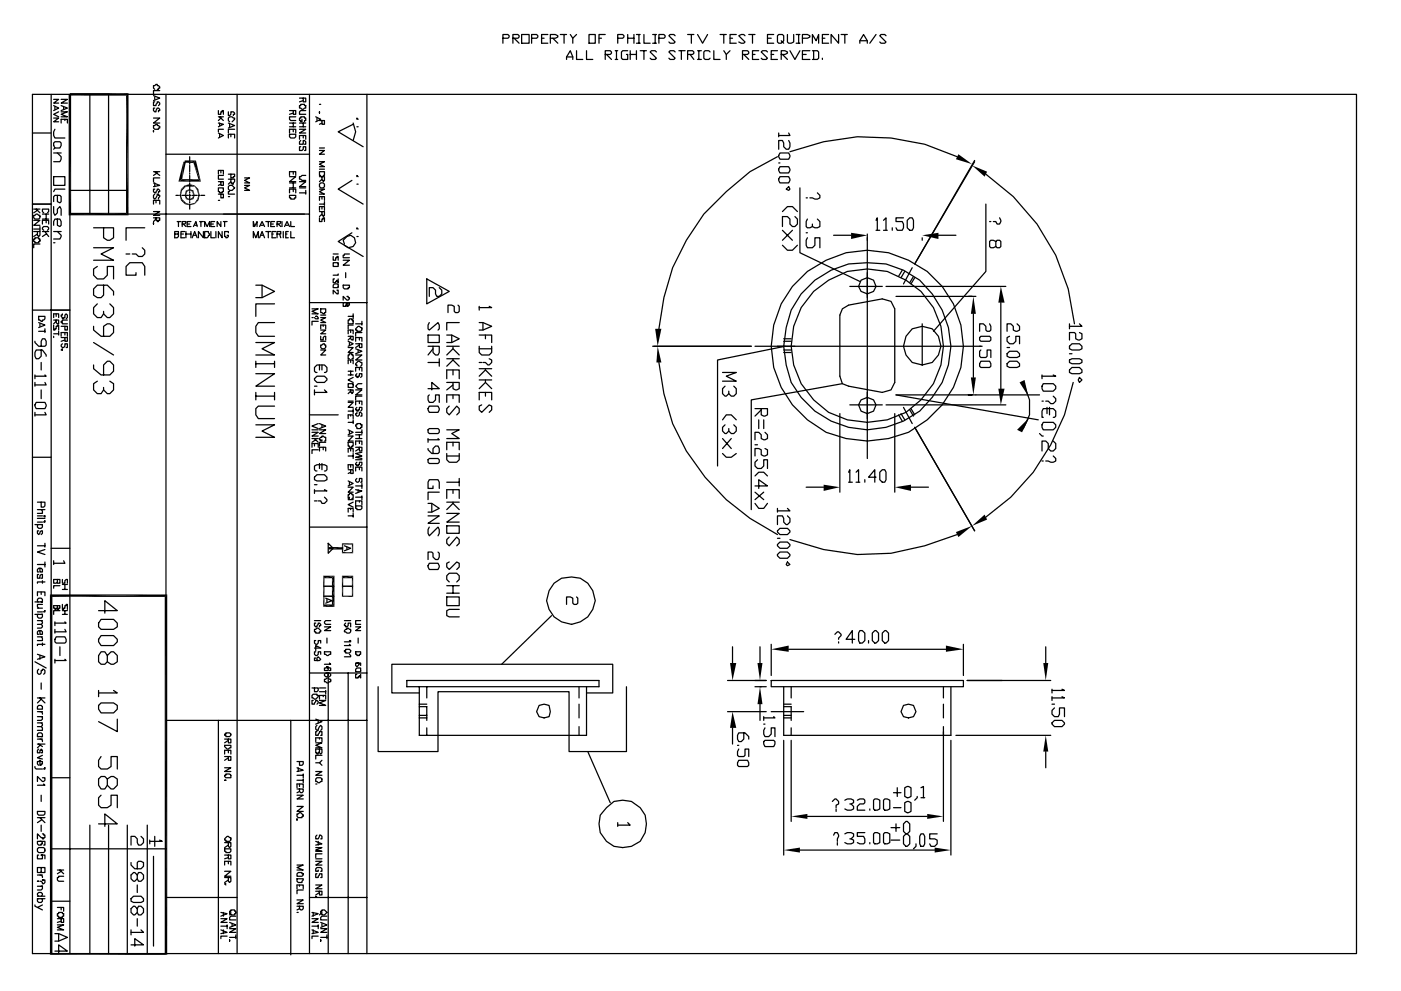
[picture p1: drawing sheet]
<svg xmlns="http://www.w3.org/2000/svg" width="297mm" height="210mm" viewBox="0 0 297 210" stroke-linecap="round" stroke-linejoin="round" font-family="sans-serif">
<g fill="none" stroke="#000" stroke-width=".26">
<path d="M32.8 19l-.3-.3v-.5h.3l.3-.3h.2v.3h.3l.3 .2v.3h-.3v.3h-.3M33.9 19.2h-1.4v.8M106.6 8.1h1.1l.2-.3v-.2l-.2-.3h-1.1v1.9M108.7 8.1h1.1l.3-.3v-.2l-.3-.3h-1.1v1.9M109 8.1l1.1 1.1M110.6 7.3h1.6v1.9h-1.6zM112.7 8.1h1.1l.2-.3v-.2l-.2-.3h-1.1v1.9M114.8 8.1h.6M116.2 7.3h-1.4v1.9h1.4M116.7 8.1h1l.6-.3v-.2l-.6-.3h-1v1.9M117.2 8.1l1.1 1.1M118.8 7.3h1.3"/>
<path d="M119.6 7.3v1.9M120.1 12.6v-.5l.8-1.3 .5 1.3v.5M120.1 12.1h1.3M120.9 7.3l.5 .8v1.1M122.2 10.8v1.8h1.4M122.2 7.3l-.8 .8M124.4 10.8v1.8h1.3M124.9 7.3h1.3v1.9h-1.3zM127 8.1h.5M128.3 7.3h-1.3v1.9M128.3 11.6h1.1l.2-.3v-.3l-.2-.2h-1.1v1.8M128.6 11.6l1 1"/>
<path d="M130.4 10.8h.6M130.4 12.6h.6M130.7 10.8v1.8M131 8.1h1l.3-.3v-.2l-.3-.3h-1v1.9M133.1 10.8h-1.1l-.2 .2v1.3l.2 .3h1.1v-1h-.3M133.1 8.1h1.3M133.1 7.3v1.9M133.6 10.8v1.8M133.6 11.6h1.3M134.4 7.3v1.9M134.9 9.2h.8M134.9 7.3h.8"/>
<path d="M134.9 10.8v1.8M135.5 7.3v1.9M135.7 10.8h1.4M136.5 7.3v1.9h1.3M136.5 10.8v1.8M138.4 9.2h.8M138.4 7.3h.8M138.9 7.3v1.9M139.2 11l-.3-.2h-.8l-.3 .2 1.4 1.3-.3 .3h-.8l-.3-.3M139.7 8.1h1.1l.2-.3v-.2l-.2-.3h-1.1v1.9M143.1 7.6l-.2-.3h-.8l-.3 .3 1.3 1.3-.2 .3h-.8l-.3-.3M143.1 11l-.2-.2h-.8l-.3 .2 1.3 1.3-.2 .3h-.8l-.3-.3"/>
<path d="M143.9 10.8h1.4M144.5 10.8v1.8M145.8 11.6h1l.3-.3v-.3l-.3-.2h-1v1.8M145.8 7.3h1.3M146.3 11.6l.8 1M146.6 7.3v1.9M147.9 7.3l1.1 1.9 1-1.9M147.9 10.8h.8M147.9 12.6h.8M148.2 10.8v1.8M150.5 11l-.2-.2h-.8l-.3 .2v1.3l.3 .3h.8l.2-.3M151.3 10.8v1.8h1.4"/>
<path d="M152.7 7.3h1.3M153.5 10.8l.5 .8v1M153.5 7.3v1.9M154.8 8.1h.5M154.8 10.8l-.8 .8M156.1 7.3h-1.3v1.9h1.3M157.4 11.6h1.1l.2-.3v-.3l-.2-.2h-1.1v1.8M157.7 11.6l1 1M158 7.6l-.3-.3h-.5l-.6 .3 1.4 1.3-.3 .3h-.5l-.6-.3M158.7 7.3h1.4M159.5 7.3v1.9M159.5 11.6h.6"/>
<path d="M160.9 10.8h-1.4v1.8h1.4M162.7 11l-.2-.2h-.8l-.3 .2 1.3 1.3-.2 .3h-.8l-.3-.3M162.7 8.1h.8M163.5 11.6h.5M164 7.3h-1.3v1.9h1.3M164.8 10.8h-1.3v1.8h1.3M165.6 8.6l.3 .3-.3 .3h-.5l-.3-.3v-1.3l.3-.3h.8l.3 .3v1l-.3 .3 .3 .3M165.6 11.6h.8l.6-.3v-.3l-.6-.2h-.8v1.8M165.9 11.6l1.1 1M167 7.3v1.6l.2 .3h.5l.6-.3v-1.6M167.5 10.8l1 1.8 1.1-1.8M168.8 9.2h.8"/>
<path d="M168.8 7.3h.8M169.3 7.3v1.9M170.1 8.1h1.1l.5-.3v-.2l-.5-.3h-1.1v1.9M170.1 11.6h.8M171.7 10.8h-1.6v1.8h1.6M172.2 9.2v-1.9l.8 1.3 .6-1.3v1.9M172.2 10.8h1.1l.3 .2v1.3l-.3 .3h-1.1M172.5 10.8v1.8M174.4 8.1h.5M174.4 12.3v.3M175.7 7.3h-1.3v1.9h1.3M177.8 7.3v1.9l-1.6-1.9v1.9"/>
<path d="M178.3 7.3h1.4M179.1 7.3v1.9M182.3 9.2v-.6l.8-1.3 .8 1.3v.6M182.3 8.6h1.6M185.7 7.3l-1.3 1.9M187.9 7.6l-.3-.3h-.8l-.3 .3 1.4 1.3-.3 .3h-.8l-.3-.3M6.9 20h280.7v182.3h-280.7zM6.9 28.2h3.9M10.8 20v182.3M11.4 21.1h1l-1 .8h1M11.4 22.4l1 .5-1 .6M11.4 25h1l-1 .8h1"/>
<path d="M11.4 30.3l.2-.2h1.1l.3 .2v.6l-.3 .5h-1.1l-.2-.5zM11.4 37.5h2.4v1.8h-2.4zM11.4 32.5h1.6M11.6 27.4l-.2 .6v.8l.2 .5h2.2M11.6 22.7v.5M11.6 31.4l-.2 .3M12.2 32.5l.8 .7v.6l-.3 .5h-1.3M12.4 23.7l-1 .6 1 .5M13 21.1h1.3l-1.3 .8h1.3M13 22.4l1.3 .5-1.3 .6M13 23.7h1.3l-1.3 .6 1.3 .5h-1.3M13 26.1v-.8h1.3v.8"/>
<path d="M13.5 22.7v.5M13.8 25.3v.3M14.8 20v182.3M19 20v25.4M23 20v25.4M32.5 20.3l1.4 .5-1.4 .5M32.5 25h1.4l-1.4 1.1h1.4M32.5 26.6l.8-.2v.2h.3l.3 .3v.3h-.3v.2h-.8l-.3-.2zM32.5 28v-.3v.3M32.5 38.8l1.4 .5-1.4 .3M32.5 36.4h1.4M32.8 21.6h-.3v.8h.6l.2-.8h.3l.3 .3v.2l-.3 .3"/>
<path d="M32.8 22.9h-.3v.6l.3 .2h.3l.2-.8h.3l.3 .3v.3h-.3v.2M32.8 20.5v.6M32.8 38.8v.8M32.8 36.4l1.1 .8M33.3 36.7l-.8 .5M33.9 37.7h-1.4v.8M35.2 20v182.3M35.2 32.7h30.4M40.2 38.8v1.6M40.2 33.2v1.1M40.2 34.6v.2M40.2 35.1v1.3"/>
<path d="M40.2 36.7v.3M40.2 37.2v1.3M46.3 23.5v.8h.5v-.6h.3v-.2h.3v.8M46.3 26.1l1.1 .3-1.1 .5M46.3 28.2l1.1 .6-1.1 .5M46.3 37v-.8h1.1v.8M46.3 38.5h1.1v.8h-.6v-.8M46.3 39.9h1.1v.8h-.3v.2h-.5v-.2h-.3zM46.3 24.8h1.1M46.6 24.8l.8 .8M46.6 26.1v.5M46.6 28.5v.5"/>
<path d="M46.8 25l-.5 .6M46.8 36.2v.5M46.8 39.1l-.5 .2M47.4 27.4h-1.1v.6M47.4 37.2h-1.1v.8h1.1M48.4 23.7v.8h.3l.2-.2v-.6h.6l.2 .3v.3h-.2v.2M48.4 26.1l1.3 .5-1.3 .6M48.4 29.3v-.8h1.3v.8M48.4 37h1.3v.5h-.2v.2h-.6v-.7M48.4 38h1.3v.5l-.2 .3v.3h-.3v-.3h-.3v-.8M48.4 39.6l.3-.3h.5l.5 .6-.5 .5h-.5l-.3-.3zM48.7 25.8l-.3-.2v-.6l.3-.2h.5l.3 .2h.2v.3l-.5 .5"/>
<path d="M48.7 26.4v.5M48.9 28.5v.5M48.9 38.5l-.5 .6M49.7 27.4h-1.3v.8M50.3 20v182.3M51.9 37.7h1l-1 .6 1 .5h-1M51.9 39.3h1l-1 .6 1 .5h-1M61.4 37.2v-.8h1.3v.8M61.4 37.5h1.3l-1.3 1h1.3M61.4 23.5h1.3v.8h-.5v-.8M61.4 28.2v-.8h1.3v.8M61.4 28.5h1.3v.5l-.3 .3h-.8l-.2-.3z"/>
<path d="M61.4 26.9h1.3M61.4 39.9h1.3M61.4 38.8h1.3M61.4 26.1h1.3M62.2 26.1v.8M62.2 27.4v.6M62.2 36.4v.6M62.2 38.8v1.1M62.2 24l-.8 .3M62.7 24.8h-1.3v.5l.2 .3h1.1M63.5 38.5h1.3l-1.3 1.1h1.3M63.5 20.8h1.3v.8h-.5v-.8"/>
<path d="M63.5 22.4h.3v-.3h.8v.3h.2v.5l-.8 .3-.2-.3h-.3zM63.5 27.4h1.3l-1.3 .8h1.3M63.5 29.5v-.7h1.3v.7M63.5 26.9h1.3M63.5 39.9h1.3M63.5 26.1h1.3M63.8 29.8l-.3 .3v.5h.8v-.8h.3l.2 .3v.5h-.2M63.8 31.1h-.3v.8h.5l.3-.2v-.6h.5v.8h-.2M64 25.3v.5h-.2v-.2h-.3v-.6h.3v-.2h.8v.2h.2v.6h-.2v.2M64.3 26.1v.8M64.3 28.8v.5M64.3 21.3l-.8 .3"/>
<path d="M64.8 37.2h-.8l-.2 .3h-.3v.5h.3l.2 .3h.8M64.8 23.5h-1l-.3 .2v.6h1.3M65.6 20v182.3M66.9 24.8l1.1 .5-1.1 .5M67.2 25v.6M67.7 24v-.3v.3M67.7 25.6h1.1v.8h-.5v-.8M67.7 31.9h1.1l-1.1 .8h1.1M67.7 34.3h1.1l-1.1 .5 1.1 .6h-1.1M67.7 37.5h1.1v.8l-.3 .2v-.2h-.2v-.8M67.7 22.1h.3M67.7 31.4h1.1"/>
<path d="M67.7 35.9h1.1M68 37.2h-.3v-.8h1.1v.8h-.3M68 38.8h.5a.66 .66 0 0 1 0 1.1h-.5l-.3-.3v-.5zM68.3 26.1l-.6 .3M68.3 38l-.6 .5M74.6 38.3l-2.9 1.8 5.3 3.2M74.9 26.4l-3.2 1.6 5.3 3.1M74.9 26.1l.5 1.9-.5 1.8M75.7 25.3v-.3l.2 .3M75.7 37.5v-.3l.2 .3M75.7 26.9h.2M75.7 39.1h.2"/>
<path d="M77.8 20v182.3M164.8 33.2l-5.8 3.2-5 4.3-4.8 4.7a43.4 43.4 0 0 0-9.5 24.4M165.1 28.2v.8M165.1 34.6h.3M165.4 32.5h1.8l.3 .5-.3 .8h-1.8l-.3-.6zM165.4 35.4h1.8l.3 .5-.3 .8h-1.8l-.3-.5zM165.4 37.5h1.8l.3 .5-.3 .8h-1.8l-.3-.5zM167.2 28.2l.3 .6h-2.4M167.2 29.8l.3 .5v.8l-.3 .6h-.5l-.5-.6v-.8l-.3-.5h-.8v1.9M167.5 32.2a43.9 43.9 0 0 1 35.4 1M169.6 39.9v13.7l12.7 6.1M206.6 34l-12.7 22 12.7-21.7"/>
<path d="M209 37l5.8 4.7 5.1 5.8 3.9 6.7 2.7 7.1 1.3 7.4M6.9 43.3h3.9M7.1 45.7l.8-.3 .3 .3h.3v.5l-.3 .3h-.8l-.3-.3zM7.1 46.7h1.4l-1.4 1.1h1.4M7.1 50.7h.3v-.3h.8v.3h.3v.5h-.3v.3h-.8v-.3h-.3zM7.1 44.4h1.4M7.1 48.6h1.4M7.7 44.4l.8 .8M7.9 49.1v.8l.3 .3 .3-.3v-.8M7.9 44.6l-.8 .6M7.9 49.7l-.8 .5M8.5 48.1v1h-1.4"/>
<path d="M8.5 51.8h-1.4v.8M9 47.5v-.8h1.3v.8M9 45.4h1.3M9 49.1h1.3M9 46.5h1.3M9.3 45.2l-.3-.3v-.5h1.3v.5l-.2 .3M9.3 48.9l-.3-.3v-.3l.3-.2h.8l.2 .2v.3l-.2 .3M9.5 49.1l.8 1.1M9.8 45.4v1.1M9.8 46.7v.6M9.8 49.7l-.8 .5M11.4 43.8v1.4l.2 .5 .6-.5v-.8l.5-.6 .3 .6v1.3"/>
<path d="M11.4 49.1h1.6M11.4 51.5h.2M12.2 41.5v1.3l.5 .2 .3-.2v-1.1l-.3-.2h-1.1l-.2 .2v1.1M12.2 46.5v1.3l.5 .3 .3-.3v-.8l-.3-.5h-1.1l-.2 .5v.8M12.2 49.1l.8 .8-.3 .8h-1.3M13.8 40.1h-2.2l-.2 .6M14.8 45.4h50.8M14.8 40.4h12.2M19.8 48.3h4.3v2.1l-.8 .6h-.5l-.8-.6v-2.1M19.8 52.6h4.3l-2.7 1.3 2.7 1.3h-4.3M20.6 56.5l-.8 .6v1.3l.8 .8h1.4l.8-.8v-1.9h1.3v2.7M26.7 53.9h.8"/>
<path d="M28.8 57.9v.5h-2.1v-1.9l.8-.8h2.7l.5 .8v1.9M30.2 52.6l.5 .5v.8l-.5 .5h-.8l-.6-.5h-.8M30.7 48.3h-4v2.7M32.5 43.3v-.8h1.4v.8M32.5 44.9h1.4l-1.4 .8h1.4M32.5 46.2h1.4v.5h-.3v.3h-.3v-.3h-.2v-.5M32.5 47.5v-.2v.2M32.8 40.1h-.3v.6l.3 .2h.3l.2-.8h.3l.3 .3v.3h-.3v.2M32.8 41.2l-.3 .3v.5l.3 .2 .5-.7v-.3h.3v.3h.3l-.3 .7M33.1 42.5v.5M33.1 46.5l-.6 .5M37 49.7h.8v-.6h-.8v1.3h.6l.2-.2v-.5h-.2"/>
<path d="M37.3 41.5h.5M37.6 47h.8M37.8 47v1.1M38.1 41.5h.3M38.4 49.7h.5M38.6 47.5h.6l.2-.2v-.3h-.8v1.1M38.6 41.5h1.4M38.9 47.5l.5 .6M39.2 49.1h-.8v1.3h.8M39.4 49.7h1.1M39.4 49.1v1.3M39.7 47.5h.5"/>
<path d="M40.2 40.7v.2M40.2 41.2v1.3M40.2 42.8v.2M40.2 43.3v1.1M40.2 41.5h.3M40.5 47h-.8v1.1h.8M40.5 49.1v1.3M40.7 50.4l.6-1.3 .5 1.3M40.7 41.5h1.1M41 48.1l.5-1.1 .3 1.1M41 49.9h.5M41.3 47.8h.5"/>
<path d="M42.1 41.5h.2M42.3 47h.8M42.6 41.5h.8M42.6 47v1.1M43.1 49.1v1.3l-1-1.3v1.3M43.4 48.1v-1.1l.5 1.1 .5-1.1v1.1M43.4 49.1h.8v.3l.2 .3v.2h-.2v.3l-.3 .2h-.5zM44.7 49.1v1.3h.8M44.7 47.5h.5M45.5 47h-.8v1.1h.8M45.8 49.1v1.3M46.3 41.2h1.1v.8h-.6v-.8"/>
<path d="M46.3 42.5h.3M46.8 47v1.1l-.8-1.1v1.1M47.1 49.1v1.3l-.8-1.3v1.3M47.4 47h.8M47.6 47v1.1M48.4 49.4v-.3h-.8v1.1h.3v.2h.3l.2-.2v-.3h-.2M48.4 41.7h.3M48.7 40.7h-.3v.5h1.3M53.7 48.1v-1.1l.3 1.1 .5-1.1v1.1M53.7 50.4v-1.3l.5 1.3 .6-1.3v1.3M55 48.1l.6-1.1 .5 1.1M55 50.4l.6-1.3 .5 1.3"/>
<path d="M55.3 47.8h.5M55.3 49.9h.5M56.4 47h.7M56.4 49.1h1M56.9 47v1.1M56.9 49.1v1.3M57.4 47.5h.5M57.7 49.7h.2M58.2 47h-.8v1.1h.8M58.5 49.1h-.8v1.3h.8M58.7 47.5h.6l.2-.2v-.3h-.8v1.1M58.7 49.7h.8v-.6h-.8v1.3"/>
<path d="M59 47.5l.5 .6M59.3 49.7l.2 .7M59.8 47v1.1M60.1 49.1v1.3M60.3 48.1l.6-1.1 .5 1.1M60.6 47.8h.5M60.6 49.7h.3M61.1 49.1h-.5v1.3h.5M61.4 40.9v-.8h1.3v.8M61.4 41.5h1.3v.5h-.3v.2h-.8v-.2h-.2zM61.6 47v1.1h.8M61.6 49.1v1.3h.8"/>
<path d="M62.2 40.1v.6M63.5 40.9h1.3M64.8 40.4v.8M67.7 40.1h1.1l-1.1 .6 1.1 .5h-1.1M67.7 42.5v-.8h1.1v.8M67.7 44.6v-.8h1.1v.8M67.7 44.9h1.1v.8l-.3 .2v-.2h-.2v-.8M67.7 46.2v.8h.6v-.5h.2v-.3h.3v.8M67.7 43.3h1.1M68.3 41.7v.5M68.3 43.8v.6M68.3 45.4l-.6 .5"/>
<path d="M68.8 42.8v.8M70.6 54.4v.8h.6v-.5h.2v-.3h.3v.8M70.6 55.7h1.1v.8h-1.1zM70.6 53.9h1.1M70.9 59.2h-.3v.8h.6v-.3h.2v-.3l.3 .6v-.8M71.7 58.1v.3h-1.1M72.8 55.2h1.3l-1.3 1.1h1.3M73 51.8l-.2-.8 .8-.8 .7-.3 .8 .5 .3 1.1-.5 .8-1.1 .3-.8-.6M73.3 57.9v1M74.1 53.9h-1.1v.3h-.2v.5h1.3M74.6 49.4l-2.9 1.8 5.3 3.2M75.7 48.6v-.3l.2 .3"/>
<path d="M75.7 50.2h.2M90.5 59.2l4.7 2.6-4.7 2.7zM165.9 44.9l1.1-1.1h1l1.1 1.1M165.9 52l1.1 1.1h1l1.1-1.1M165.9 48.9l2.1 2.1M166.7 40.1l.5-.5 .3 .5-.3 .3zM168 48.9l-2.1 2.1M168.5 45.9l.6 .6v1l-.6 .6h-.5l-.5-.6v-1l-.5-.6h-1.1v2.2M170.9 42h.3M170.9 49.4h.3M171.2 57.6a20.3 20.3 0 0 1 17.2-4 20.4 20.4 0 0 1 15.3 24.4 21.5 21.5 0 0 1-11.1 13.7 21.5 21.5 0 0 1-17.4 0 20.4 20.4 0 0 1-9.6-27.2l2.4-3.7zM171.2 46.5l-.3 .5v1.1l.3 .2h.5l.5-.2"/>
<path d="M171.2 50.4l-.3 .6v1l.3 .6h1l.6-.6v-1.6h1v2.2M172.8 59.4l3.4-2.1 3.7-1.3 4-.3a16.7 16.7 0 0 1 15.9 10.1 16.8 16.8 0 0 1-2.2 18.5l-2.6 2.9a18 18 0 0 1-27.3-6.1l-1-3.7-.5-3.9 .5-4 1-3.7 2.2-3.4zM173.3 40.9l.5 .6v.5l-.5 .2-1.6-.2M173.3 46.5l.5 .5v1.1l-.5 .2h-.5l-.6-.2v-.6M176.7 49.9h3.7M182.6 59.4l1.3-.5 1.3 .5 .5 1.4-.5 1-1.3 .6-1.3-.6-.6-1zM183.9 57.9v5.2M183.9 49.7v47.6M183.9 50.4v.6M185.7 46.7l.3-.5v2.7M185.7 48.9h.8M187.3 46.7l.6-.5v2.7"/>
<path d="M187.3 48.9h.8M189.2 48.3v.6M191.3 57.3l-.8 1.3M191.6 46.2h-1.6v.8h1.3l.3 .5v.8l-.3 .6h-1.1l-.2-.6M191.8 57.6l-.8 1.3M192.4 46.7l.5-.5h.5l.3 .5v1.6l-.3 .6h-.5l-.5-.6zM193.4 56.8l-1.8 3.4M193.7 58.6l-.8 1.4M193.9 58.9l-.8 1.3M195.5 50.4v.6M199 49.9h3.7M209 43.3v14.3l-11.1 12.7"/>
<path d="M209.8 47h.3M211.1 51.2l.3-.2h.5l.3 .2v1.1l-.3 .3h-.5l-.3-.3v-1.1l-.5-.2h-.5l-.3 .2v1.1l.3 .3h.5l.5-.3M211.9 46.2l.3 .5-.3 .8h-.5l-.3-.5h-.5M6.9 65.8h7.9M7.4 72.4v.3l.8 .8h1.3l.3-.3v-.8l-.3-.5h-.5l-.3 .5v1.1M7.4 79.6v.7M8.2 67.1h1.3v.5l-.2 .3h-.3v.3h-.3l-.2-.3h-.3zM8.2 68.4l1.3 .6-1.3 .5M8.2 70.3h1.3M8.5 68.7v.5M8.7 74.3v1.3l-.5 .5h-.5l-.3-.5v-.8l.3-.5h1.3l.8 1v.3M8.7 76.9v1.6"/>
<path d="M9.5 79.6l.3 .2h-2.4M9.5 69.8v.8M11.4 67.4v-.8h1v.8M11.4 67.9h1v.8h-.2l-.3-.3v-.5M11.4 69v1h.2v-.2h.3v-.6h.3v-.2h.2v1M11.4 71.3v.3M11.4 70.8h1M11.9 66.6v.5M11.9 68.2l-.5 .5M12.4 70.3v.8M13 69.2h1.3v.8h-.5v-.8M13 71.3v-.7h1.3v.7"/>
<path d="M13 71.6h1.3v.8h-.5v-.8M13.2 66.6v.3h-.2l.2 .7h.3v-.2h.3v-.5l.2-.3 .3 .3v.5l-.3 .2M13.2 72.9l-.2 .3v.3l.2 .2h.3l.3-.2v-.6h.5v.8h-.3M13.2 74v.3h-.2zM13.8 70.6v.5M13.8 72.1l-.8 .3M14.3 67.9h-1.1v.3h-.2v.2h.2v.3h1.1M19.8 69.2v.8l1.6 1.3h1.9l.8-.7v-1.4l-.8-.5h-.5l-.8 .5v2.1M19.8 77.4v.8l1.6 1.4h1.9l.8-.8v-1.4l-.8-.8h-.5l-.8 .8v2.2M19.8 72.7l4.3 2.6M20.6 64.5l-.8 .8v1.3l.8 .8h.8l.6-.8M22 60.5v2.1l-.6 .5h-.8l-.8-.5v-1.3l.8-.8h2.2l1.3 1.3v.8"/>
<path d="M23.3 64.5l.8 .8v1.3l-.8 .8h-.5l-.8-.8v-.5M54.2 60.5h1.4l2.6 1.3-2.6 1.3h-1.4M54.2 72.7h4l-2.6 1.3 2.6 1.3h-4M54.2 79.3h4l-4 2.6h4M54.2 77.2h4M54.2 76.6v1.4M55.6 60.5v2.6M58.2 64.5h-4v2.6M58.2 68.4h-3.4l-.6 .8v1.4l.6 .7h3.4M58.2 76.6v1.4M65.6 64.2h12.2M66.1 65.5h1.4l-1.4 .6 1.4 .5h-1.4"/>
<path d="M66.1 67.4h.3M67.2 67.1h-.3h.3l.3 .3v.2h-.6l-.2-.2M67.2 79h-.3l-.2-.2v-.8l.5-.6h1.6l.5 .6v.8l-.2 .2h-.3M67.5 68.2h-1.4v.8M67.7 77.4v1.1M68 65.5h1.1v.8h-.3v.3l-.8-.3zM68 67.4h1.1l-1.1 .5 1.1 .5h-1.1M68 69.8v-.8h1.1v.8M68 70h1.1l-1.1 .8h1.1M68 71.3v.8h.5v-.5l.3-.3h.3v.8M68 73.2l.8-.3v.3h.3v.5l-.3 .3h-.5l-.3-.3zM68 74.3h1.1l-1.1 1h1.1"/>
<path d="M68 66.9h1.1M68 72.4h1.1M68.3 77.4v1.1M68.5 69v.2M70.6 60.5l.3-.3h.8v.8h-1.1zM71.4 61.6h.3v.8h-.3l-.8-.8v.8M72.8 60.5h1.3v.5h-.3v.3h-.8l-.2-.3zM72.8 64.2h.5l.3 .3v.5h.2v-.3h.3v-.2l-.3-.3h-.2l-.3 .8h-.5zM73.6 62.9h.2v.2h.3v.3l-.3 .3h-.2l-.8-.8v.8M73.8 67.9h.3v-.3h.5v.3h.3v.8h-1.1zM73.8 70.8v-.8h1.1v.8M73.8 71.3h1.1v.8h-.3l-.3-.2v-.6"/>
<path d="M73.8 72.4l1.1 .5-1.1 .6M73.8 73.7h1.1l-1.1 1.1h1.1M73.8 77.2v-.8h1.1v.8M73.8 67.1h1.1M73.8 78.8h1.1M73.8 79.6h1.1M74.1 76.1h-.3v-.8h.3v-.2h.5v.2h.3v.8h-.3M74.1 72.7v.5M74.3 70v.6M74.3 76.4v.5M74.3 78.8v.8M74.3 71.6l-.5 .5"/>
<path d="M74.9 69h-1.1v.8M74.9 66.6v1M75.4 69.8l.5-.6 .8 .3v.5l-.2 .3h-.8v-.3h-.3zM75.4 72.4v-.8h1.3v.8M75.4 72.9h1.3v.8h-.5v-.8M75.4 74l1.3 .5-1.3 .6M75.4 75.3h1.3l-1.3 1.1h1.3M75.4 78.8v-.8h1.3v.8M75.4 68.7h1.3M75.7 77.7v-.3h-.3v-.2l.5-.6 .8 .3v.5l-.2 .3M75.7 79.3l-.3 .3v.2h.3v.3h.2v-.3h.3v-.5h.5v.5l-.2 .3M75.9 74.3v.5"/>
<path d="M76.2 71.6v.5M76.2 78v.5M76.2 73.2l-.8 .5M76.7 70.6h-1.3v.7M76.7 68.2v.8M90.8 71.1h2.3v1.6h-2.3zM90.8 73.5h2.3v1.3l-.2 .5h-.6l-.5-.5v-1.3M90.8 76.9h2.3M91 68.4l-.2 .6v.8l.2 .2 1.9-1.6 .2 .6v.8l-.2 .2M91.8 74l-1 1.3M93.1 61l.6 .6v.8l-.6 .5h-.5l-.3-.5v-.8l-.5-.6h-.8v1.9M93.1 76.1v1.6"/>
<path d="M94.7 71.1h1.1l1.6 .8-1.6 .8h-1.1M94.7 73.5h2.7M94.7 76.1h2.7M95.8 71.1v1.6M96 73.5v.5l1.4 1.3M96 76.1v.3l1.4 1.3M96 74l-1.3 1.3M96 76.4l-1.3 1.3M96 78.5v1.1M97.1 64.7l.3 .3v1.1l-.3 .2h-.5l-.3-.2v-1.1l-.5-.3h-.8v1.6M97.4 68.4h-2.7v1.6M101.6 68.4h.8l1.8 .8-1.8 .8h-.8"/>
<path d="M101.6 71.1h2.6v1.6M101.6 73.5v1.3l.5 .5h1.6l.5-.5v-1.3M101.6 65v.8M101.6 74h2.6M101.6 76.9h.5M101.6 78.2h2.6M102.4 68.4v1.6M102.9 78.2v.3l1.3 1.3M102.9 71.1v.8M102.9 78.5l-1.3 1.3M103.7 65l.5 .3h-2.6M103.7 76.1l.5 .3v.5l-.5 .5h-.2l-.6-.5h-.5"/>
<path d="M138.4 73.5h20.9M139.7 76.9l1.1 6.6a42.9 42.9 0 0 0 18.2 26.5l5.8 3.4M153.2 79h2.9l-2.1 .8 2.1 1.1h-2.9M160.1 73.5h48.1M164.8 73.5h3.7M166.2 72.4h1.5M166.2 71.9h1.5M166.2 74.8h1.5M166.2 74.3h1.5M166.4 73.5l-14.3 2.9v22.5M172.5 61.8l3.2-2.4a15.3 15.3 0 0 1 16.4 0 16.2 16.2 0 0 1 3.2 25.4 15.9 15.9 0 0 1-15.6 4.3l-4-1.6a16.5 16.5 0 0 1-3.2-25.7zM178.6 65.5l1.3-.8 7.2-1.3 1.8 .5 .8 1.6v15.6l-.8 1.6-1.8 .6-7.2-1.4-1.3-.5-.5-1.6v-12.9z"/>
<path d="M180.2 60.8h6.9M187.9 60.8h25.4M190 62.9h16.9M193.4 69.8l2.1-.6 2.1 .6a4.4 4.4 0 0 1 0 7.1 4 4 0 0 1-6-3.4l.5-2.2zM195.5 68.7v8.7M206.4 66.6v13.5M207.7 73.5h.3M208 71.3h1.8l.3 .3v.5l-.3 .3h-1.8l-.3-.3v-.5zM208 74.3l-.3 .2v1.1l.3 .2h1l.3-.2v-1.3h.8v1.5M208 76.6h1.8l.3 .6v.5l-.3 .3h-1.8l-.3-.3v-.5zM209.8 68.7l.3 .5v.8l-.3 .3h-.5l-.3-.3v-.8l-.5-.5h-.8v1.6M212.2 64.2v18.3"/>
<path d="M213.5 75.1l.5-.6h1.6l.6 .6v.5l-.6 .2h-1.6l-.5-.2zM213.5 77.2l.5-.6h1.6l.6 .6v.5l-.6 .3h-1.6l-.5-.3zM213.5 73.7h.5M214 71.3l-.5 .3v.8l.5 .5h.8l.6-.5v-1.1h.8v1.6M215.6 68.7l.6 .5v.8l-.8 .3-.6-.3v-.8l-.5-.5h-.8v1.6M220.9 79.6v.7M223.3 79.6l.5 .2h-2.9M226.7 73.5l.6-.6h1.6l.5 .6v.5l-.5 .3h-1.6l-.6-.3zM226.7 76.4l.6-.3h1.6l.5 .3v.5l-.5 .3h-1.6l-.6-.3zM226.7 78.5l.6-.5h1.6l.5 .5v.5l-.5 .3h-1.6l-.6-.3zM226.7 68.7v1.1M226.7 75.1h.6"/>
<path d="M228.9 68.7l.5 .5h-2.7M228.9 70.6l.5 .2v1.1l-.8 .2-.5-.2v-1.1l-.3-.2h-1.1v1.5M6.9 97h3.9M7.4 81.1v.8M7.4 87.5v.8M7.7 85.4h1.8l.3 .5-.3 .8h-1.8l-.3-.5zM8.7 82.7v1.9M9.5 81.1l.3 .6h-2.4M9.5 87.5l.3 .5h-2.4M20.6 80.9l-.8 .5v1.3l.8 .8h.8l.6-.8M23.3 80.9l.8 .5v1.3l-.8 .8h-.5l-.8-.8v-.5M54.2 90.1h4l-2.6 1.4 2.6 1.3h-4"/>
<path d="M54.2 83.3v1.5M54.2 84h4M58.2 86.2h-3.4l-.6 .5v1.3l.6 .8h3.4M58.2 83.3v1.5M65.6 88h6.1M66.1 91.7h1.4l-1.4 .8h1.4M66.1 94.9v-.8h1.4v.8M66.1 91.2h1.4M66.1 93h1.4M66.7 80.3l.5-.5h1.6l.5 .5v.3l-.5 .5h-1.6l-.5-.5zM66.7 93l.8 .8M66.7 82.7v1.1"/>
<path d="M66.7 94.1v.5M66.7 81.9h.5M66.9 93.3l-.8 .5M67.2 99.9h-.3l-.2-.2v-.8l.5-.3h1.6l.5 .3v.8l-.2 .2h-.3M67.5 89.9l-1.4 .5 1.4 .5M67.5 95.4h-1.4v.8M67.7 89.9l1.4 .5-1.4 .5M67.7 91.2h1.4l-1.4 .8h1.4M67.7 95.7v-.8h1.4v.8M67.7 98.3v1.1M68.3 93.3v.3h-.3v-.3h-.3v-.3l.3-.2h.3v-.3h.2l.3 .3h.3v.8h-.3M68.3 90.1v.6"/>
<path d="M68.3 98.3v1.4M68.5 94.9v.5M68.8 82.7l.5 .6h-2.6M69.1 93.8h-1.4v.8M73.8 81.4h1.1v.8h-1.1zM73.8 82.7h1.1v.6l-.3 .2v-.2h-.3v-.6M73.8 85.4h1.1l-1.1 1h1.1M73.8 88.8v-.8h1.1v.8M73.8 91.2l1.1 .5-1.1 .6M73.8 92.5h1.1l-1.1 1.1h1.1M73.8 93.8h1.1v.8h-.3v.3h-.5v-.3h-.3zM73.8 96v-.8h1.1v.8"/>
<path d="M73.8 99.4v-.8h1.1v.8M73.8 99.7h1.1v.8h-.6v-.8M73.8 85.1h1.1M73.8 87.2h1.1M73.8 89.6h1.1M73.8 96.7h1.1M74.1 91.5v.5M74.3 88v.3M74.3 95.2v.5M74.3 98.6v.5M74.3 83l-.5 .5M74.9 80.1l-1.1 .5 1.1 .5"/>
<path d="M74.9 86.7v1.1M74.9 89.1v.8M74.9 96.2v1.1M75.4 82.7h1.3l-1.3 1.1h1.3M75.4 85.9v-.8h1.3v.8M75.4 90.1h.3v-.2h.8v.2h.2v.6h-.2v.2h-.8zM75.4 94.4v-.8h1.3v.8M75.4 94.9h1.3v.8h-.5v-.8M75.4 99.9v-.8h1.3v.8M75.4 93h1.3M75.4 91.7h1.3M75.4 92.3h1.3"/>
<path d="M75.4 97.5h1.3M75.7 86.4l-.3 .3v.3h.3v.2h.2v-.2h.3v-.6h.5v.6l-.2 .2M75.7 87.5v.3h-.3v.2l.3 .3h.2l.3-.3v-.5h.3l.2 .3v.5h-.2M75.7 98.1l-.3 .2v.3h.3v.3h.2v-.3h.3v-.5h.5v.5l-.2 .3M76.2 85.1v.5M76.2 92.3v.7M76.2 93.6v.5M76.2 99.1v.6M76.2 95.2l-.8 .5M76.7 81.4h-.8l-.5 .5 .5 .6h.8M76.7 84h-1.3v.8M76.7 96l-1.3 .2 1.3 .5-1.3 .3 1.3 .3"/>
<path d="M76.7 91.2v.8M90.8 82.5h2.3l-1.6-1.4v1.6M90.8 95.2v.2l.7 .8h1.4l.2-.2v-.8l-.2-.6h-.6l-.5 .6v1M90.8 97.5l.2-.2h1.9l.2 .2v.6l-.2 .2h-1.9l-.2-.2zM90.8 93v.8M91 83.8l-.2 .2v.8l.2 .6h.8l.5-.6v-1h.8v1.6M91 86.2h1.9l.2 .5-.2 .8h-1.9l-.2-.5zM91 90.9h1.9l.2 .3v.5l-.2 .3h-1.9l-.2-.3v-.5zM92.9 93l.2 .3h-2.3M94.7 80.3v-1.8h2.7v1.8M94.7 81.1h2.7v1.4l-.6 .2-.8-.2v-1.4M94.7 85.4v-1.6h2.7v1.6"/>
<path d="M94.7 91.2h2.7l-1.6 .8 1.6 1h-2.7M94.7 95.4v-1.6h2.7v1.6M94.7 96.2v1.3l.5 .6h1.6l.6-.6v-1.3M94.7 96.7h2.7M95.2 86.2l-.5 .5v.8l.5 .5 1.6-1.8 .6 .5v.8l-.6 .5M96 83.8v.8M96 93.8v.8M96 81.7l-1.3 1M101.6 84.8v-1.5h2.6v1.5M101.6 80.6h2.6M102.1 85.9l-.5 .3v.8l.5 .5 1.6-1.6 .5 .3v.8l-.5 .5M102.9 80.6v.5l1.3 1.4"/>
<path d="M102.9 83.3v.7M102.9 81.1l-1.3 1.4M153.2 89.1l.8-1.1h1l1.1 1.1M153.2 96.2l.8 .8h1l1.1-.8M153.2 93l1.8 2.2M153.7 81.9l-.5 .6v1l.5 .5h.3l.5-.5M153.7 90.1l-.5 .6v.8l.5 .5h.3l.5-.5M155 93l-1.8 2.2M155.6 81.9l.5 .6v1l-.5 .5h-.6l-.5-.5v-.5M155.6 90.1l.5 .6v.8l-.5 .5h-.6l-.5-.5v-.6M160.1 86.7h2.6v1.3l-.5 .3-.8-.3v-1.3M160.1 94.4h.5"/>
<path d="M160.6 97.5l-.5 .6v.8l.5 .5h.8l.5-.5v-1.4h.8v1.9M160.9 89.1v1.8M161.4 87l-1.3 1.3M161.9 89.1v1.8M162.2 91.7l.5 .6v.7l-.8 .3-.5-.3v-.7l-.5-.6h-.8v1.6M162.2 95.2l.5 .2v1.1l-.8 .2-.5-.2v-1.1l-.5-.2h-.8v1.5M178.1 87.8v16.6M178.6 81.4l-19.3 3.4v23.3M180.2 85.9h6.9M182.6 84.8l1.3-.5 1.3 .5 .5 1.1-.5 1.3-1.3 .6-1.3-.6-.6-1.3zM183.9 83.3v5.5M187.9 85.9h25.4"/>
<path d="M189.7 87.8v16.6M190.5 88l.8 1.3M191 87.8l.8 1.3M191.6 86.4l1.8 3.5M192.9 87l.8 1.3M193.1 86.7l.8 1.3M193.9 90.7l12.7 21.9M217.2 81.9l1.1 2.9v3.2l-1.3 2.9M220.4 92l.5 .5h.3M220.4 83.8h-30.4l30.1 5.3M220.9 85.1h.3M220.9 97.8h.3"/>
<path d="M221.2 81.4h2.1l.5 .5v.6l-.5 .5h-2.1l-.3-.5v-.6zM221.2 88.5h-.3v-1.3l.3-.5h2.1l.5 .5v1.1l-.2 .2h-.3M221.2 89.6h2.1l.5 .5v.6l-.5 .5h-2.1l-.3-.5v-.6zM222 86.4v1.4M222.5 86.4v1.6M223.3 84l.5 .6v.5l-.5 .5h-.5l-.6-.5h-.5M223.3 93.6l.5 .5v1.1l-.5 .5h-.5l-.6-.5v-1.1l-.5-.5h-.8v2.1M223.3 96.7l.5 .6v.5l-.5 .3-1.6-.3M227.5 81.1a45.3 45.3 0 0 1-18.5 28.6M228.9 80.1l.5 .5-.5 .5-.3-.5zM7.4 111.3h1.6h-.3M7.9 106.5h1.6v.8l-.2 .3h-.6v-1.1"/>
<path d="M7.9 108.1h1.6M7.9 109.4h1.1M7.9 110h1.6M7.9 110.8h1.1M7.9 115.8h1.6M7.9 119.8h1.6M8.2 111.3h-.3v.5l.3 .3h.5l.3-.3v-.5M8.2 112.6h-.3v.6l.3 .2 .3-.2v-.3l.2-.3h.3v.6l-.3 .2M8.7 108.1l.3 .3v.5h-1.1M9.3 109.4h.2v.3zM9.5 110.5v.3h-.2zM9.5 116.6l-1.6 .5 1.6 .6"/>
<path d="M9.5 115.3v.8M9.5 119.2v1.1M10.8 116.3h4M11.4 119v.8M13.5 119l.3 .5h-2.4M65.6 111.8h12.2M66.7 101.2l.5-.5h1.6l.5 .5v.6l-.5 .2h-1.6l-.5-.2zM66.7 103.9v.8M66.7 102.8h.5M66.7 106.3h.5M68.8 103.9l.5 .3h-2.6M68.8 105.5l.5 .5v.3l-.5 .5h-.5l-.3-.5h-.5"/>
<path d="M69.6 115.3l1 1-1 1.1zM72.5 117.3h2.4M72.5 115.4h2.4M72.6 115.3v2.1M73 115.8l1.3 .5-1.3 .6M73.6 116.1v.5M73.8 102l1.1 .6-1.1 .5M73.8 103.4h1.1l-1.1 1h1.1M73.8 108.7v-.8h1.1v.8M73.8 109.4h1.1M73.8 106h1.1M74.1 105.5v.2h-.3v-.7h.3v-.3h.5v.3h.3v.7h-.3"/>
<path d="M74.1 102.3v.5M74.3 107.9v.2M74.3 100.2l-.5 .3M74.7 115.3v2.1M74.9 106.5l-1.1 .6 1.1 .5M74.9 108.9v.8M75.4 103.9l1.3 .3-1.3 .5M75.4 107.1v-.8h1.3v.8M75.4 107.3h1.3v.6l-.2 .2h-.8v-.2h-.3zM75.4 103.1h1.3M75.4 105.5h1.3M75.7 101.5l-.3 .3v.2l.3 .3h.2l.3-.3v-.5h.5v.8h-.2"/>
<path d="M75.9 103.9v.5M76.2 106.3v.2M76.7 102.6v1M76.7 105.2v.8M90.8 106.8h.7l1.6 1.1-1.6 .8h-.7M90.8 109.4h2.3l-2.3 1.6h2.3M91 111.8l-.2 .6v.8l.2 .5 1.9-1.9 .2 .6v.8l-.2 .5M91 119.5h1.9l.2 .5-.2 .8h-1.9l-.2-.5zM91.5 106.8v1.9M91.8 103.1v.5h-1v-1.3l.2-.5h1.9l.2 .5v1.3M92.9 117.1l.2 .3v.8l-.2 .5h-.6l-.5-.5v-.8l-.3-.3h-.7v1.6M93.1 104.4h-2.3v1.6"/>
<path d="M94.7 105.7v-1.8h2.7v1.8M94.7 108.9h2.7l-2.7 1.9h2.7M94.7 111.6h2.7v1.6h-2.7zM94.7 102.3h2.7M94.7 106.5h2.7M95.2 113.9l-.5 .6v.8l.5 .5 1.6-1.9 .6 .6v.8l-.6 .5M95.2 119.2l-.5 .3v.8l.5 .5 1.6-1.6 .6 .3v.8l-.6 .5M96 106.5v.3l1.4 1.3M96 103.9v.8M96 106.8l-1.3 1.3M97.4 101.5v1.6M160.1 101l.8-.8h1l.8 .8"/>
<path d="M160.1 103.1h2.6l-1.8-1.3v1.8M160.1 106.8l.8 1.1h1l.8-1.1M160.1 104.4l1.8 1.6M161.9 104.4l-1.8 1.6M164.8 112.6l.6-.5h1.6l.5 .5v.3l-.5 .5h-1.6l-.6-.5zM164.8 115.5l.6-.5h1.6l.5 .5v.3l-.5 .5h-1.6l-.6-.5zM164.8 117.7l.6-.6h1.6l.5 .6v.2l-.5 .5h-1.6l-.6-.5zM164.8 107.9v.8M164.8 114.2h.6M167 107.9l.5 .5h-2.7M167 109.4l.5 .6v.8l-.5 .5h-.3l-.5-.5v-.8l-.3-.6h-1.1v1.9M167 119.2l.5 .6-.5 .2-.3-.2z"/>
<path d="M170.9 103.4h3.7M179.9 100.2l.3-.5v2.6M179.9 102.3h.8M181.5 100.2l.5-.5v2.6M181.5 102.3h.8M183.4 101.8v.5M185.7 101.2h-1.6l1.4-1.5v2.6M186.5 100.2l.6-.5h.5l.3 .5v1.6l-.3 .5h-.5l-.6-.5zM193.1 103.4h3.7M202.9 113.4l-6.8 2.4-7.2 1.6-7.1 .3-7.2-1.1-7.1-2.1M7.4 127.7h1.6h-.3M7.4 130.4h1.6h-.3"/>
<path d="M7.9 126.4v-.8h1.6v.8M7.9 138.8l1.6 .5-1.6 .6M7.9 129h1.1M7.9 129.8h1.1M7.9 131.7h1.1M7.9 135.1h1.1M8.2 121.9h-.3v.8h.6v-.6l.2-.2h.3v.8h-.3M8.2 127.7h-.3v-.5l.3-.3h.5l.3 .3v.5M8.2 130.4h-.3v.5l.3 .2h.5l.3-.2v-.5M8.5 120.6v.8h.5v-.6l-.3-.2h-.5l-.3 .2v.6h.3M8.5 133.8v.8h.5v-.5l-.3-.3h-.5l-.3 .3v.5h.3M8.5 139.1v.8"/>
<path d="M8.7 131.7l.3 .2v.3l-.3 .3h-.8M8.7 132.5l.3 .2v.3l-.3 .3h-.8M8.7 135.1l.3 .3v.5h-1.1M8.7 125.6v.5M9 128.2h-1.1v.6l.3 .2M9 123.2v.5M9 136.4v.6M9.3 129.8l.2-.2v.2zM9.5 123.5h-1.6v.2M9.5 136.7h-1.6v.3M10.8 126.4h4M11.6 131.9v.8"/>
<path d="M11.6 133.5v.8M11.6 139.9v.8M11.9 135.1h1.9l.2 .5v.6l-.2 .2h-1.9l-.3-.2v-.6zM12.2 122.9v.8h.5v-.8h-1.3v.8h.5l.3-.2M12.2 128.5v.8h.2v-.3h.3v-.5h-1.3v.5h.2v.3h.3v-.3h.3M12.7 124.3h-1.3v.5M12.7 129.6h-1.3v.8M12.7 137.2v1.9M13.2 122.9v.8h.6v-.5l.2-.3h.3v.8M13.2 128.2v1.1h.3v-.3h.3v-.5h.2v-.3h.3v1.1M13.2 124h1.1M13.2 125.1h1.1"/>
<path d="M13.2 129.6h1.1M13.2 130.4h1.1M13.8 131.9l.2 .3h-2.4M13.8 133.5l.2 .6h-2.4M13.8 139.9l.2 .2h-2.4M13.8 124v1.1M13.8 129.6v.8M20.9 129.6h4l-2.7-2.2v2.7M21.4 131.4h2.7l.8 .8v.8l-.8 .5h-2.7l-.5-.5v-.8zM21.4 134.8h2.7l.8 .8v.6l-.8 .8h-2.7l-.5-.8v-.6zM22.8 139.1l.7-.8h.6l.8 .8v1.3l-.8 .5h-.6l-.7-.5v-1.3l-.6-.8h-.8l-.5 .8v1.3l.5 .5h.8l.6-.5M66.7 133.5l.8-.2 .5 .5v.3h-.3v.2h-.8v-.2h-.2z"/>
<path d="M66.7 137.5h1.3l-1.1-.5v1M66.7 131.7h1.3M66.9 132.2h-.2v.5l.2 .3h.3l.3-.8h.2l.3 .3v.2h-.3v.3M66.9 135.9h-.2v.5l.2 .3h.3l.3-.3v-.5h.5v.5M66.9 138.3h-.2v.5l.2 .3h.3l.3-.3v-.5h.5v.5M66.9 139.6h-.2v.5h1l.3-.2-.5-.6-.3 .3v.5h.3M68.5 124.4h2.4M68.5 126.5h2.4M68.7 122.1v6.7M68.8 133h1.3l-1.3 .8h1.3M68.8 138.3h1.3v.5l-.8 .3-.2-.3h-.3zM69.1 126.9l1.3 .5-1.3 .6"/>
<path d="M69.3 127.2v.5M69.3 135.4v1M70.1 131.7h-1l-.3 .2v.3l.3 .3h1M72.5 124.4h2.4M72.5 126.5h2.4M72.6 122.1v4.5M73 133.8l.3-.3h.3v-.2h.2l.3 .2h.2v.6l-.2 .2h-.5l-.3-.2h-.3zM73 138h.3v-.2h.8l.2 .2v.3l-.2 .3h-.8v-.3h-.3zM73 131.7h1.3M73.3 132.2l-.3 .3v.2h.3v.3h.3l.2-.3v-.5h.5v.8M74.1 135.9h.2v.3h-1.3M74.1 136.7l.2 .3h-1.3"/>
<path d="M74.1 138.8l.2 .3v.2h-1.3M74.7 122.1v4.5M75.4 133h1.1l-1.1 .8h1.1M75.4 138.3h1.1v.5h-.3v.3h-.5v-.3h-.3zM75.9 135.4v1M76.5 131.7h-1.1v.8h1.1M94.7 126.6h2.7v1.9h-2.7zM94.7 124.3h2.7M94.7 125.9h2.7M95.2 123.5l-.5-.6v-.8l.5-.5h1.6l.6 .5v.8l-.6 .6M96 124.3v1.6M97.4 129.3h-2.2l-.5 .3v1l.5 .3h2.2"/>
<path d="M116.9 130.6l-10.5 10.3M117.5 123.7a5.5 5.5 0 0 1 7.1 0 4.8 4.8 0 0 1 0 7.2 4.8 4.8 0 0 1-7.1 0 4.8 4.8 0 0 1 0-7.2zM122.2 126.6l.3 .3v1.1l-.3 .2h-.5l-.3-.2v-1.1l-.5-.3h-.8v1.6M155.3 137.2v3.5M161.1 137.2v3.5M163.5 136.7v6.6M167.2 137.8h33.4M177 134.6l.5-.5h.3l.5 .5v.2l-.5 .6v.2M177.8 136.2v.2M181.2 135.6h-1.8l1.3-1.8v2.6M182.3 133.8h.5l.6 .5v1.6l-.6 .5h-.5l-.3-.5v-1.6zM184.1 135.9v.5"/>
<path d="M185.5 133.8h.2l.6 .5v1.6l-.6 .5h-.2l-.6-.5v-1.6zM187.6 133.8h.3l.5 .5v1.6l-.5 .5h-.3l-.5-.5v-1.6zM204.3 136.7v6.6M221.7 137.2v3.5M7.4 140.4l2.4 1.3M7.9 152h1.1h-.3M7.9 156.3h1.1h-.3M7.9 148.1h1.6M7.9 151h1.1M7.9 153.4h1.1M7.9 156.8h1.1M7.9 157.9h1.6"/>
<path d="M8.2 142l-.3 .3v.5l.3 .3h.3l.2-.3v-.5h.3v-.3h.3l.2 .3v.5l-.2 .3M8.2 149.7h.5l.3 .2v.6h-1.1v-.6zM8.2 156.3h-.3v-.5l.3-.3h.5l.3 .3v.5M8.2 158.9l-.3 .3v.5h.6v-.5h.2v-.3l.3 .3v.5h-.3M8.2 157.9l.8 .5M8.5 151h.2l.3 .3v.2M8.5 156.8h.2l.3 .3v.2M8.5 148.1l1 1M8.5 158.1l-.6 .6M8.7 153.4l.3 .2v.3l-.3 .3h-.8M8.7 154.2l.3 .2v.6h-1.1M8.7 144.9v1.3"/>
<path d="M8.7 148.3l-.8 .8M9 152v.6l-.3 .2h-.8M20.9 149.7l.5-.6h2.7l.8 .6v.8l-.8 .8h-2.7l-.5-.8zM20.9 146.5v1.3M24.1 146.5l.8 .5h-4M24.9 152.6v2.6l-4-2.1M35.2 152.8h42.6M46.3 152.8v49.5M47.6 156.8h1.3v.8h-.5v-.8M47.6 158.1h1.3v.6l-.7 .2-.6-.5zM47.6 160v-.8h1.3v.8M47.9 155.5h.8l.2 .3v.2l-.2 .3h-.8v-.3h-.3v-.2h.3z"/>
<path d="M48.4 159.2v.5M48.4 157.1l-.8 .5M61.6 152.8v49.8M65.6 142.8h12.2M66.1 146h1.4v.5l-.3 .3h-.5v-.8M66.1 147.5l.3-.2h.8v.2h.3v.3l-.6 .5h-.2l-.3-.2h-.3zM66.4 148.6h-.3v.8h.6l.2-.8h.3l.3 .3v.2l-.3 .3M66.9 152.6l1.4 .5-1.4 .5M66.9 157.3v-.8h1.4v.8M66.9 157.6h1.4l-1.4 .5 1.4 .6h-1.4M67.2 153.9l-.3 .3v.5l.3 .3h.3l.2-.8 .3-.3 .3 .3v.5l-.3 .3M67.2 155.2h-.3v.8h.6l.2-.8h.6v.8h-.3"/>
<path d="M67.5 152.8v.6M67.7 148.3v-.8h1.4v.8M67.7 148.6h1.4l-1.4 .5 1.4 .6h-1.4M67.7 158.9v.8l.3 .3 .3-.3v-.8h-1.4v.8h.3v.3h.3v-.3l.2-.2M67.7 156.5v.3M67.7 146h1.4M67.7 146.8h1.4M68.5 147.5v.3M68.8 144.1l.8-.3 .2 .3h.3v.5l-.8 .3-.2-.3h-.3zM69.1 146.5v.8M69.3 141.5v.2h.3v.6h-.8v-.6h.3l.2-.2 .8 .2v.6h-.3M69.3 142.8l.3 .3v.2l-.3 .3h-.2l-.3-.3v-.2l.3-.3h.7l.3 .3v.2l-.3 .3"/>
<path d="M69.6 142.8v59.5M69.8 140.7l.3 .2h-1.3M73.8 142.8v59.5M75.7 140.7h.2l.3 .2-.5 .6-.3-.3v-.5h1.1v.5M75.7 141.7h.8v.8h-1.1v-.5zM75.7 143.1h-.3v.7h.5v-.2h.3v-.3l.3 .5v-.7M80.2 145.7v13.8h12.7v-12.7h27.7v12.7h12.2v-13.8M86.3 144.4h40.7v1.3h-40.7zM88.9 147h-5.8v-6.1h46.8v6.1h-5.5M88.9 149.4h1.6M88.9 152.3h1.6M88.9 149.9h1.6v2.9"/>
<path d="M88.9 151.8h1.6M88.9 145.7v10.3h35.5v-10.3M90.5 145.7v2.4M90.5 154.4v1.6M114.3 149.7l1.1-.3 1 .3 .3 1.3-.3 1-1 .3-1.1-.3-.5-1zM122.8 145.7v2.4M122.8 149.4v2.9M122.8 154.2v1.8M124.6 159.5l4.8 10.8M154.3 151h8.2M154.3 144.4h8.2M155.3 154.4v3.5"/>
<path d="M156.4 158.1h.2M156.6 158.9l-.2 .6v.7l.2 .3h1.1l.3-.3v-1.3h.7v1.6M157.7 155.5v1.3l-.5 .5h-.6l-.2-.5v-.8l.2-.5h1.4l.7 .8v.5M160.1 145.7h2.4M161.1 149.4v3.4M161.9 157.3l.3-.2h1.8l.3 .2v.6l-.3 .5h-1.8l-.3-.5zM161.9 152v.8M161.9 153.6h.3M162.2 154.4l-.3 .6v.8l.3 .5h.8l.5-.5v-1.4h.8v1.9M163.5 144.4h40.8v1.3h-40.8zM163.5 151h6.9M164 152l.3 .3h-2.4"/>
<path d="M166.2 145.7v10.3h35.4v-10.3M166.2 157.1v24.3M166.2 149.9h1.5v2.9M166.2 149.4h1.5M166.2 152.3h1.5M166.2 151.8h1.5M167.7 145.7v2.4M167.7 154.4v1.6M167.7 157.1v17.2M191.6 149.7l1-.3 1.1 .3 .5 1.3-.5 1-1.1 .3-1-.3-.6-1zM200 145.7v2.4M200 149.4v2.9"/>
<path d="M200 154.2v20.1M201.6 157.1v24.3M202.7 156h20.1M205.1 144.4h17.7M221.7 159.5v3.4M223 153.4l.6-.6h1.6l.5 .6v.2l-.5 .6h-1.6l-.6-.6zM223 149.4h.6M223 146.2v.8M223 147.8v.8M223.6 150.2l-.6 .5v.8l.6 .5h.8l.2-.5v-1.3h1.1v1.8M225.2 146.2l.5 .3h-2.7M225.2 147.8l.5 .3h-2.7"/>
<path d="M7.4 162.6v.3l.3 .3h1.3M7.9 172.2h1.6v.5l-.2 .2h-1.1l-.3-.2zM7.9 173.5h1.6M8.2 179.8h1.1a.66 .66 0 0 1 0 1.1h-1.1l-.3-.3v-.5zM8.5 161.3v1.1h.2v-.3h.3v-.5h-.3l-.2-.3-.3 .3h-.3v.5l.3 .3M8.5 178.5h.2l.3 .3v.2h-.3v.3h-.5l-.3-.3v-.5h1.6v.8h-.2M8.5 173.5l1 1M8.7 168.7v1.3M8.7 175.1v1.3M8.7 174l-.8 .5M9 160.2l-1.1 .6 1.1 .2M9 165h.5v.5l-.2 .3h-.3l-1.1-1.1v1.1"/>
<path d="M9 176.9h.3v.3h.2v.5h-.2v.3h-.3v-.3h-.3l-.8-.8v1.1M9.3 163.2l.2-.3v.3zM9.3 166.3l.2 .3h-1.6M10.8 165h4M19 175.1v27.2M20.9 174.8h4l-2.7-2.1v2.6M21.4 160.5l-.5 .8v1.3l.5 .6h1.4l.7-.6v-2.1h1.4v2.7M21.4 168.7l-.5 .5v1.6l.5 .6h1.4l.7-.6v-2.1h1.4v2.7M22.8 165.3l.7-.6h.6l.8 .6v1.3l-.8 .8h-.6l-.7-.8v-1.3l-.6-.6h-.8l-.5 .6v1.3l.5 .8h.8l.6-.8M23 175.1v27.2M27 175.1v27.2M29.9 177.4l.5 .6v.8l-.5 .5h-.5l-.3-.5v-.8l-.5-.6h-.8v1.9"/>
<path d="M31.2 175.1v27.2M31.7 178.2v.8M32.8 177.4v2.2M33.9 178.2l.5 .3h-2.7M47.6 160.5h1.3v.8h-.5v-.8M47.6 162.9h1.3l-1.3 .8h1.3M47.6 164.5h.3v-.3h.8l.2 .3v.5h-1l-.3-.3zM47.6 178l.6-.6h.2l.3 .3h.2v.5l-.2 .3h-.8v-.3h-.3zM47.6 178.8h1.3v.8l-.2 .2-.3-.2v-.8M47.9 165.5h-.3h.3M48.4 160.8l-.8 .5M48.4 179.3l-.8 .5"/>
<path d="M63 161.6h1.3v.5l-.3 .3h-.5v-.8M63 162.9l1.3 .5-1.3 .3M63 167.1v-.8h1.3v.8M63 167.4h1.3v.5l-.3 .3h-.2l-.3-.3v-.5M63 168.7h1.3l-1.3 .8h1.3M63 171.1h1.3l-1.3 1.1h1.3M63 172.7l.8-.3 .5 .5v.3h-.3v.3h-.8l-.2-.3zM63 174v-.3v.3M63 164.5h1.3M63 165.5h1.3M63.2 162.9v.8M63.5 166.3v.6"/>
<path d="M63.5 167.9l-.5 .3M64.3 164.2v.8M64.3 165.3v.8M66.9 163.7h1.4l-1.4 .8h1.4M66.9 165.3l.3-.3h.8l.3 .3v.5l-.8 .3-.3-.3h-.3zM66.9 178.5l1.4 .5-1.4 .3M66.9 179.8h1.4l-1.4 .6 1.4 .2h-1.4M66.9 161.8h.8M66.9 166.3h.3M67.2 177.2l-.3 .2v.6h.6l.2-.8h.3l.3 .2v.6h-.3M67.5 178.5v.8M68.3 160.2h-1.4v.8"/>
<path d="M68.3 161.3l-.6 .5 .6 .6M128.6 171.4l1.6-1.4a5.2 5.2 0 0 1 6.1 2.1 5.2 5.2 0 0 1-.6 6.4 5.5 5.5 0 0 1-7.1 0l-1.3-1.8-.3-1.9 .3-1.9zM131 174.5v.8M133.1 174.5l.5 .6h-2.6M156.6 161.3h1.9l.2 .5v.6l-.2 .2h-1.9l-.2-.2v-.6zM171.2 173.2h25.4M176.5 170l.5-.5h.3l.5 .5v.6l-.5 .2v.6M176.7 177.2l.3-.5h.5l.3 .5-.3 1.3M177.3 171.6v.6M177.5 178.8v.5M179.1 169.8l.6-.3h.7l.6 .3v.5l-.8 .3M179.1 176.9l.6-.2h.7l.6 .2v.5l-.6 .6h-.2"/>
<path d="M180.4 170.6l.6 .5v.5l-.6 .3h-.7l-.6-.3M180.4 178l.6 .2v.6l-.6 .2h-.7l-.6-.2M181.8 169.8l.5-.3h.8l.3 .3v.5l-.3 .3h-.8l-.5 .5v.8h1.6M183.4 176.7h-1.6v.7h1.3l.3 .6v.8l-.3 .2h-.8l-.5-.2M184.4 171.6v.3M184.4 178.8v.2M185.2 169.8l.3-.3h.5l.5 .3v1.8l-.5 .3h-.5l-.3-.3zM185.2 176.9l.3-.2h.5l.5 .2v1.9l-.5 .2h-.5l-.3-.2zM187.3 176.9l.3-.2h.5l.5 .2v1.9l-.5 .2h-.5l-.3-.2zM187.6 169.5h.5l.5 .3v1.8l-.5 .3h-.5l-.3-.3v-1.8zM188.9 175.6h1.9M188.9 178.2h1.9"/>
<path d="M189.4 168.2h1.6M189.4 171.4h1.6M190 174.8v1.6M190.2 167.1v1.9M191.6 174.8l.5-.5h.3l.5 .5v1.6l-.5 .5h-.3l-.5-.5zM191.6 177.4l.5-.5h.3l.5 .5v1.6l-.5 .6h-.3l-.5-.6zM191.8 167.1l.6-.2 .7 .2v1.9l-.5 .2-.8-.2zM191.8 170.3l.6-.3 .7 .3v1.9l-.5 .2-.8-.2zM194.2 179v.6l-.5 .5M194.5 169v.2l-.6 .6M195.3 167.1l.5-.2v2.3M195.3 176.9h.5l.3 .5v1.6l-.3 .6h-.5l-.3-.6v-1.6z"/>
<path d="M195.3 169.2h.8M198.7 176.9h-1.6v1.1h1.1l.5 .2v.8l-.5 .6h-.8l-.3-.6M7.4 192v.3l.5 .2M7.9 188h1.1h-.3M7.9 185.6h1.1M7.9 190.1h1.6M7.9 190.7h1.6M8.2 181.4h-.3v.8h1.1v-.8h-.3h.8v.8M8.2 187h-.3h.3M8.2 190.1l-.3-.2v-.3l.3-.2h.5l.3 .2v.3l-.3 .2M8.2 190.7h-.3v.5l.3 .3h.5l.3-.3v-.5h-.3M8.5 185.6h.2l.3 .3v.3"/>
<path d="M8.7 184.1v1h.8v-1h-1.6v1h.8v-.2M9 188v.6l-.3 .2h-.8M9 192l-1.1 .5 1.1 .6M9.3 186.7h-.3h.5v.5l-.2 .3h-.3v-.3l-.3-.2h-.2M10.8 180.1h24.4M10.8 191.2h4M11.6 198.1h.8l1.9 .8-1.9 .8h-.8M12.2 192.5h1.3v.8M12.2 193.9h.2v-.3h.8v.3h.3v.5h-.3v.2h-.8v-.2h-.2zM12.2 194.9h1.3v.8h-.5v-.8M12.2 196.2h1.3l-1.3 .6 1.3 .5h-1.3M12.2 184.6h1.3"/>
<path d="M12.4 198.1v1.6M12.7 184.6l.8 .8M13 192.5v.6M13 184.9l-.8 .5M13 195.4l-.8 .3M13.5 185.9h-1.1v.3h-.2v.5l.2 .3h1.1M27.8 183v.5l.8 .8h1.3l.5-.5v-.8l-.5-.3h-.5l-.3 .3v1.3M27.8 190.7l.5-.6h1.6l.5 .6v.5l-.5 .3h-1.6l-.5-.3zM27.8 197.3v1M29.1 185.6l.3-.5h.5l.5 .5v.8l-.5 .6h-.5l-.3-.6v-.8l-.5-.5h-.3l-.5 .5v.8l.5 .6h.3l.5-.6M29.1 192.8l.3-.5h.5l.5 .5v.8l-.5 .5h-.5l-.3-.5v-.8l-.5-.5h-.3l-.5 .5v.8l.5 .5h.3l.5-.5M29.1 187.8v1.6"/>
<path d="M29.1 194.9v1.6M29.9 197.3l.5 .5h-2.6M32.5 181.7v19M35.2 190.4h15.1M46.8 193.6l1.4 .3-1.4 .5M46.8 194.9h1.4l-1.4 .8h1.4M46.8 197.3l1.4 .5-1.4 .3M46.8 196.5h1.4M47.4 193.6v.8M47.4 197.3v.8M47.6 180.1h1.3v.5l-.2 .3h-.8v-.3h-.3zM47.6 181.4h1.3v.8h-.5v-.8"/>
<path d="M47.6 183.5v-.8h1.3v.8M47.6 184.9h1.3l-1.3 1h1.3M47.6 186.2h1.3v.8l-.2 .2-.3-.2v-.8M47.9 187.5h-.3l.3 .3M48.2 198.6h-1.4v.5M48.2 196.2v.8M48.4 182.7v.6M48.4 181.9l-.8 .3M48.4 186.7l-.8 .5M48.7 193.3h.2v-.2h.8v.2h.3v.6h-.3v.2h-.8v-.2h-.2zM48.7 195.7l1.3 .5-1.3 .6M48.7 197h1.3l-1.3 .8h1.3"/>
<path d="M48.7 199.7v-.3v.3M48.7 198.9h1.3M48.9 193.6l-.2 .5M49.2 196v.5M50 194.4h-1.1l-.2 .2v.6h1.3M50 198.3v.8M63 183.5h1.3l-1.3 .6 1.3 .5h-1.3M63 185.4l.2-.3h.8v.3h.3v.2l-.3 .3h-1zM63 186.4h1.3v.3l-.3 .3v.2h-.8l-.2-.2zM63 188.6v-.8h1.3v.8M63 190.9h1.3l-1.3 .8h1.3M63 192.3h1.3v.5l-.3 .3h-.2l-.3-.3v-.5"/>
<path d="M63 193.6h.2M63.5 187.8v.2M63.5 192.8l-.5 .3M64.3 188.8h-1.3v.8M65.6 190.4h12.2M66.1 193.6l1.4 .3-1.4 .5M66.1 194.9h1.4l-1.4 .8h1.4M66.1 197.3l1.4 .5-1.4 .3M66.1 196.5h1.4M66.4 193.6v.8M66.4 197.3v.8M66.9 182.7h1.4l-1.4 .8h1.4"/>
<path d="M66.9 187.8h1.4l-1.4 .8h1.4M66.9 189.1h1.4v.8h-.6v-.8M66.9 190.4v-.3l.3 .3M66.9 182.2h1.4M67.2 185.4h-.3v.8h.6l.2-.8h.6v.8h-.3M67.5 198.6h-1.4v.5M67.5 184.6v.3h-.6v-.6l.3-.2h.8l.3 .2v.6h-.3M67.5 196.2v.8M67.7 189.4l-.8 .5M68 193.3h.3v-.2h.5l.5 .5-.5 .5h-.5v-.2h-.3zM68 195.7l1.3 .5-1.3 .6M68 197h1.3l-1.3 .8h1.3"/>
<path d="M68 199.7v-.3v.3M68 198.9h1.3M68.3 181.2h-1.4v.7M68.3 193.6l-.6 .5M68.3 196v.5M69.3 194.4h-1l-.3 .2v.6h1.3M69.3 198.3v.8M169.6 180.4h28.6M10.6 202.5h24.9M11.6 201.8h2.7l-1.9-1.3v1.8M27.8 200.5h2.6l-1.8-1.4v1.6"/>
</g>
<g fill="#000">
<path d="M14.8 19.8h12.5l-12.5 .5zM14.6 20l.5 25.2-.5 .5zM14.6 20h.5v25.2zM14.8 20.3l12.5-.5-.6 .5zM37.8 38.5l4.3-.5 .5 .5zM37.8 38.5l.8-.5h3.5zM38.9 34.3l-.3 3.7-.8 .5zM38.4 40.1l.8-.8 .2 .3zM38.9 34.3h.5l-.8 3.7zM38.4 40.1l1-.5-.8 .8zM39.2 39.3l1-.2v.5zM39.2 39.3l1 .3h-.8z"/>
<path d="M39.2 34.6l2.3-.6-.5 .6zM40.2 39.1l1.1 .2v.3zM40.2 39.1l1.1 .5h-1.1zM39.2 34h2.3l-2.3 .6zM41 34.6l1.6 3.9-.5-.5zM41 34.6l.5-.6 1.1 4.5zM203.2 32.7l2.9 2.1-3.4-1zM206.1 35.1l3.2 1.3-.5 1.1zM14.6 45.7l12.1-.5 .6 .5zM14.6 45.7l.5-.5h11.6zM26.7 20.3l.6 25.4-.6-.5zM26.7 20.3l.6-.5v25.9z"/>
<path d="M38.1 41.5h.3v1zM38.4 40.1l.2 .3-.5 1.1zM38.4 41.5l.2 .7-.2 .3zM38.6 42.2l.6 1.1-.8-.8zM38.6 40.4l-.2 1.1h-.3zM38.6 42.2l.8 .8-.2 .3zM39.2 43.3l.2-.3 .8 .6zM39.2 41.5h.2v.7zM39.4 43l.8 .3v.3zM39.4 40.4l.3 .3-.5 .8zM39.4 41.5l.3 .5-.3 .2zM39.4 42.2l.3-.2 .5 .5z"/>
<path d="M39.7 40.7l-.3 .8h-.2zM39.7 42l.5 .2v.3zM40.2 43.3h1.1l-1.1 .3zM40.2 43.3l1.1-.3v.3zM40.2 42.2h.8l-.8 .3zM40.2 42.2l.5-.2 .3 .2zM39.4 40.4l.8-.3v.3zM39.4 40.4h.8l-.5 .3zM41 41.5h.3l-.6 .5zM40.2 40.1l.5 .6-.5-.3zM40.7 42l.6-.5-.3 .7zM40.7 40.7l.3-.3v1.1z"/>
<path d="M40.2 40.1l.8 .3-.3 .3zM41.3 43l.8-.5-.8 .8zM41.8 42.2l.3 .3-.8 .5zM41 40.4l.3 1.1h-.3zM42.1 41.5h.2l-.5 .7zM41.3 39.3l.5 1.1-.5-.8zM42.3 41.5l-.2 1-.3-.3zM42.1 40.1v1.4l-.3-1.1zM41.3 39.3l.8 .8-.3 .3zM42.1 40.1l.2 1.4h-.2zM180.4 49.4l3.5 .5-3.5 .8zM195.5 49.9l3.5-.5v1.3z"/>
<path d="M139.4 73.5l.8 3.4h-1zM138.9 69.8h1.3l-.8 3.7zM206.4 62.9l.5 3.7h-1.1zM212.2 60.8l.8 3.4h-1.3zM205.8 80.1h1.1l-.5 3.7zM211.7 82.5h1.3l-.8 3.4zM218.3 88.5l-1.6 3.2-1.1-.5zM216.2 81.1l1-.5 .8 3.4zM72.5 115.3l.3 .2v1.6zM69.6 116.6l3.2-.5v.5zM69.6 116.1h3.2l-3.2 .5zM74.6 115.5l.3 1.9-.3-.3z"/>
<path d="M174.6 102.8l3.5 .6-3.5 .8zM189.7 103.4l3.4-.6v1.4zM202.7 112.9l3.4-1.3-2.9 2.3zM206.1 111.6l2.7-2.4 .5 1zM10.6 126.1l.5 76.2-.5 .3zM10.6 126.1l.5 .5v75.7zM11.1 126.6l24.4-.5-.6 .5zM10.6 126.1h24.9l-24.4 .5zM68.5 126.6l.3-.2h1.6zM68.5 124.5l.3-.2h1.6zM68.5 126.4l.3 .2v1.6zM70.4 124.5l.5 2.1-.5-.2z"/>
<path d="M70.4 122.7l.5 1.8-.5-.2zM68.8 122.7l2.1-.6-.5 .6zM68.8 128.2h1.6l-1.9 .6zM70.4 126.6l.5 2.2-.5-.6zM70.4 124.5l.5-.2v2.3zM70.4 122.7l.5-.6v2.4zM68.5 122.1h2.4l-2.1 .6zM68.5 128.8l1.9-.6 .5 .6zM70.4 126.6l.5-.2v2.4zM74.6 122.7l.3 1.8-.3-.2zM72.8 122.7l2.1-.6-.3 .6zM72.5 122.1h2.4l-2.1 .6z"/>
<path d="M163.5 137.8l3.7-.8v1.3zM200.6 137l3.7 .8-3.7 .5zM154.8 140.7h1.3l-.8 3.7zM155.3 151l.8 3.4h-1.3zM160.6 140.7h1.1l-.6 3.7zM161.1 145.7l.6 3.7h-1.1zM221.2 140.7h1l-.5 3.7zM221.7 156l.5 3.5h-1zM166.2 180.4l3.4-.6v1.1zM167.7 173.2l3.5-.5v1zM196.6 172.7l3.4 .5-3.4 .5zM198.2 179.8l3.4 .6-3.4 .5z"/>
<path d="M34.9 126.6l.6 76-.6-.3zM34.9 126.6l.6-.5v76.5z"/>
</g>
</svg>
